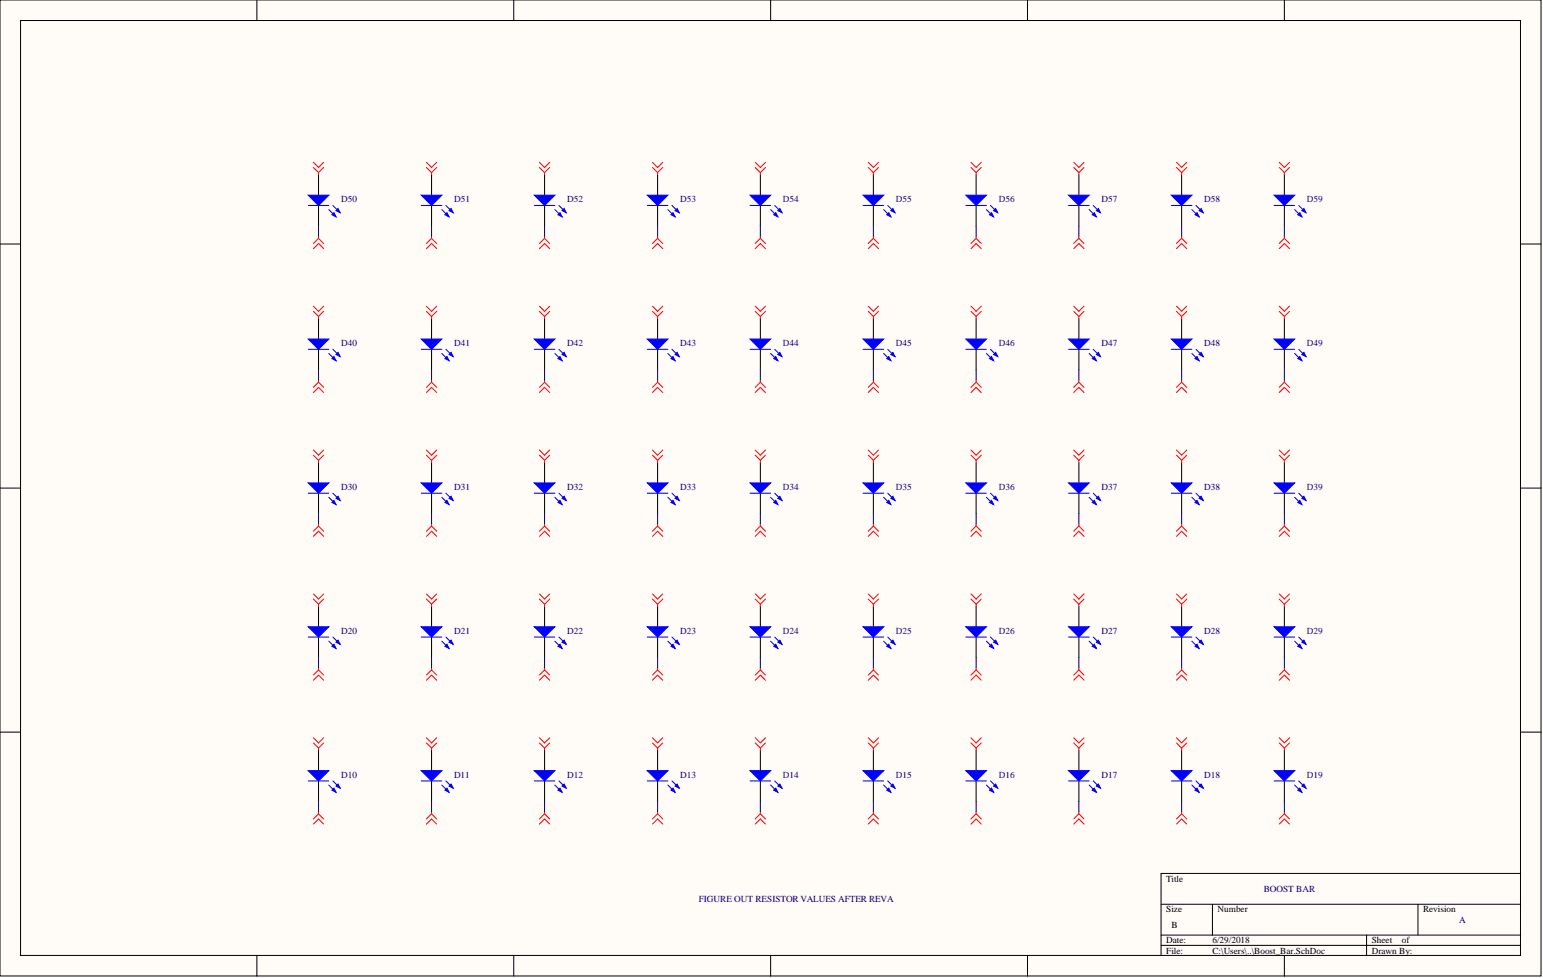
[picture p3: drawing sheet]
<svg xmlns="http://www.w3.org/2000/svg" width="381mm" height="241mm" viewBox="0 0 381 241" stroke-linecap="round" stroke-linejoin="round" font-family="sans-serif">
<defs><g id="words">
<g font-size="2.3" fill="#000080">
<text x="84.2" y="49.9">D50</text>
<text x="112.1" y="49.9">D51</text>
<text x="140" y="49.9">D52</text>
<text x="168" y="49.9">D53</text>
<text x="193.3" y="49.9">D54</text>
<text x="221.2" y="49.9">D55</text>
<text x="246.6" y="49.9">D56</text>
<text x="272" y="49.9">D57</text>
<text x="297.3" y="49.9">D58</text>
<text x="322.7" y="49.9">D59</text>
<text x="84.2" y="85.4">D40</text>
<text x="112.1" y="85.4">D41</text>
<text x="140" y="85.4">D42</text>
<text x="168" y="85.4">D43</text>
<text x="193.3" y="85.4">D44</text>
<text x="221.2" y="85.4">D45</text>
<text x="246.6" y="85.4">D46</text>
<text x="272" y="85.4">D47</text>
<text x="297.3" y="85.4">D48</text>
<text x="322.7" y="85.4">D49</text>
<text x="84.2" y="120.9">D30</text>
<text x="112.1" y="120.9">D31</text>
<text x="140" y="120.9">D32</text>
<text x="168" y="120.9">D33</text>
<text x="193.3" y="120.9">D34</text>
<text x="221.2" y="120.9">D35</text>
<text x="246.6" y="120.9">D36</text>
<text x="272" y="120.9">D37</text>
<text x="297.3" y="120.9">D38</text>
<text x="322.7" y="120.9">D39</text>
<text x="84.2" y="156.4">D20</text>
<text x="112.1" y="156.4">D21</text>
<text x="140" y="156.4">D22</text>
<text x="168" y="156.4">D23</text>
<text x="193.3" y="156.4">D24</text>
<text x="221.2" y="156.4">D25</text>
<text x="246.6" y="156.4">D26</text>
<text x="272" y="156.4">D27</text>
<text x="297.3" y="156.4">D28</text>
<text x="322.7" y="156.4">D29</text>
<text x="84.2" y="191.9">D10</text>
<text x="112.1" y="191.9">D11</text>
<text x="140" y="191.9">D12</text>
<text x="168" y="191.9">D13</text>
<text x="193.3" y="191.9">D14</text>
<text x="221.2" y="191.9">D15</text>
<text x="246.6" y="191.9">D16</text>
<text x="272" y="191.9">D17</text>
<text x="297.3" y="191.9">D18</text>
<text x="322.7" y="191.9">D19</text>
<text x="312.1" y="220.1">BOOST BAR</text>
<text x="172.5" y="222.6">FIGURE OUT RESISTOR VALUES AFTER REVA</text>
<text x="360.3" y="227.7">A</text>
</g>
<g font-size="2.3">
<text x="288" y="217.5">Title</text>
<text x="288" y="225.1">Size</text>
<text x="300.6" y="225.1">Number</text>
<text x="351.4" y="225.1">Revision</text>
<text x="288" y="232.7">Date:</text>
<text x="289.2" y="228.9">B</text>
<text x="299.4" y="232.7">6/29/2018</text>
<text x="338.7" y="232.7">Sheet</text>
<text x="346.1" y="232.7">of</text>
<text x="288" y="235.3">File:</text>
<text x="299.4" y="235.3">C:\Users\..\Boost_Bar.SchDoc</text>
<text x="338.7" y="235.3">Drawn By:</text>
</g>
</g></defs>
<g fill="#fffcf8" stroke="#000" stroke-width=".25">
<path d="M0 0h380.5v240.8h-380.5z"/>
<path d="M5.1 5.1h370.3v230.6h-370.3z"/>
</g>
<g fill="none" stroke="#000" stroke-width=".25">
<path d="M63.4 0v5.1M126.9 0v5.1M190.3 0v5.1M253.7 0v5.1M317.1 0v5.1M0 60.2h5.1M375.5 60.2h5.1M0 120.4h5.1M375.5 120.4h5.1M0 180.6h5.1M78.7 185.1v5M78.7 192.7v5.1"/>
<path d="M375.5 180.6h5.1M375.5 215.5h-88.8v20.3M63.4 235.8v5.1M126.9 235.8v5.1M190.3 235.8v5.1M253.7 235.8v5.1M286.7 223.1h88.8M286.7 230.7h88.8M286.7 233.2h88.8M299.4 223.1v7.6M317.1 235.8v5.1M337.4 230.7v5.1"/>
<path d="M350.1 223.1v7.6"/>
</g>
<g fill="none" stroke="#f00" stroke-width=".25">
<path d="M77.4 203.3l1.3-1.2 1.2 1.2M78.7 200.8l-1.3 1.3M78.7 200.8l1.2 1.3M78.7 200.3v.5M105.3 203.3l1.3-1.2 1.2 1.2M106.6 200.8l-1.3 1.3M106.6 200.8l1.2 1.3M106.6 200.3v.5M133.2 203.3l1.3-1.2 1.2 1.2M134.5 200.8l-1.3 1.3M134.5 200.8l1.2 1.3M134.5 200.3v.5"/>
<path d="M161.1 203.3l1.3-1.2 1.2 1.2M162.4 200.8l-1.3 1.3M162.4 200.8l1.2 1.3M162.4 200.3v.5M186.5 203.3l1.2-1.2 1.3 1.2M187.7 200.8l-1.2 1.3M187.7 200.8l1.3 1.3M187.7 200.3v.5M214.4 203.3l1.3-1.2 1.2 1.2M215.7 200.8l-1.3 1.3M215.7 200.8l1.2 1.3M215.7 200.3v.5"/>
<path d="M239.8 203.3l1.2-1.2 1.3 1.2M241 200.8l-1.2 1.3M241 200.8l1.3 1.3M241 200.3v.5M265.1 203.3l1.3-1.2 1.3 1.2M266.4 200.8l-1.3 1.3M266.4 200.8l1.3 1.3M266.4 200.3v.5M290.5 203.3l1.3-1.2 1.2 1.2M291.8 200.8l-1.3 1.3M291.8 200.8l1.2 1.3M291.8 200.3v.5"/>
<path d="M315.9 203.3l1.2-1.2 1.3 1.2M317.1 200.8l-1.2 1.3M317.1 200.8l1.3 1.3M317.1 200.3v.5"/>
</g>
<path d="M76.1 190.1h5.1l-2.5 2.6z" fill="#00f"/>
<path d="M76.1 190.1h5.1l-2.5 2.6zM81.2 193.7l1.8 1.8M82.2 192.7l1.8 1.8" fill="none" stroke="#00f" stroke-width=".25"/>
<path d="M81.9 195l.6-.5 .5 1z" fill="#00f"/>
<path d="M81.9 195l.6-.5 .5 1z" fill="none" stroke="#00f" stroke-width=".25"/>
<path d="M83 193.9l.5-.5 .5 1.1z" fill="#00f"/>
<path d="M76.1 192.7h5.1M83 193.9l.5-.5 .5 1.1z" fill="none" stroke="#00f" stroke-width=".25"/>
<path d="M106.6 185.1v5M106.6 192.7v5.1" fill="none" stroke="#000" stroke-width=".25"/>
<path d="M104 190.1h5.1l-2.5 2.6z" fill="#00f"/>
<path d="M104 190.1h5.1l-2.5 2.6zM109.1 193.7l1.8 1.8M110.1 192.7l1.8 1.8" fill="none" stroke="#00f" stroke-width=".25"/>
<path d="M109.9 195l.5-.5 .5 1z" fill="#00f"/>
<path d="M109.9 195l.5-.5 .5 1z" fill="none" stroke="#00f" stroke-width=".25"/>
<path d="M110.9 193.9l.5-.5 .5 1.1z" fill="#00f"/>
<path d="M104 192.7h5.1M110.9 193.9l.5-.5 .5 1.1z" fill="none" stroke="#00f" stroke-width=".25"/>
<path d="M134.5 185.1v5M134.5 192.7v5.1" fill="none" stroke="#000" stroke-width=".25"/>
<path d="M131.9 190.1h5.1l-2.5 2.6z" fill="#00f"/>
<path d="M131.9 190.1h5.1l-2.5 2.6zM137 193.7l1.8 1.8M138 192.7l1.8 1.8" fill="none" stroke="#00f" stroke-width=".25"/>
<path d="M137.8 195l.5-.5 .5 1z" fill="#00f"/>
<path d="M137.8 195l.5-.5 .5 1z" fill="none" stroke="#00f" stroke-width=".25"/>
<path d="M138.8 193.9l.5-.5 .5 1.1z" fill="#00f"/>
<path d="M131.9 192.7h5.1M138.8 193.9l.5-.5 .5 1.1z" fill="none" stroke="#00f" stroke-width=".25"/>
<path d="M162.4 185.1v5M162.4 192.7v5.1" fill="none" stroke="#000" stroke-width=".25"/>
<path d="M159.8 190.1h5.1l-2.5 2.6z" fill="#00f"/>
<path d="M159.8 190.1h5.1l-2.5 2.6zM164.9 193.7l1.8 1.8M165.9 192.7l1.8 1.8" fill="none" stroke="#00f" stroke-width=".25"/>
<path d="M165.7 195l.5-.5 .5 1z" fill="#00f"/>
<path d="M165.7 195l.5-.5 .5 1z" fill="none" stroke="#00f" stroke-width=".25"/>
<path d="M166.7 193.9l.5-.5 .5 1.1z" fill="#00f"/>
<path d="M159.8 192.7h5.1M166.7 193.9l.5-.5 .5 1.1z" fill="none" stroke="#00f" stroke-width=".25"/>
<path d="M187.7 185.1v5M187.7 192.7v5.1" fill="none" stroke="#000" stroke-width=".25"/>
<path d="M185.2 190.1h5.1l-2.6 2.6z" fill="#00f"/>
<path d="M185.2 190.1h5.1l-2.6 2.6zM190.3 193.7l1.8 1.8M191.3 192.7l1.8 1.8" fill="none" stroke="#00f" stroke-width=".25"/>
<path d="M191 195l.6-.5 .5 1z" fill="#00f"/>
<path d="M191 195l.6-.5 .5 1z" fill="none" stroke="#00f" stroke-width=".25"/>
<path d="M192.1 193.9l.5-.5 .5 1.1z" fill="#00f"/>
<path d="M185.2 192.7h5.1M192.1 193.9l.5-.5 .5 1.1z" fill="none" stroke="#00f" stroke-width=".25"/>
<path d="M215.7 185.1v5M215.7 192.7v5.1" fill="none" stroke="#000" stroke-width=".25"/>
<path d="M213.1 190.1h5.1l-2.5 2.6z" fill="#00f"/>
<path d="M213.1 190.1h5.1l-2.5 2.6zM218.2 193.7l1.8 1.8M219.2 192.7l1.8 1.8" fill="none" stroke="#00f" stroke-width=".25"/>
<path d="M219 195l.5-.5 .5 1z" fill="#00f"/>
<path d="M219 195l.5-.5 .5 1z" fill="none" stroke="#00f" stroke-width=".25"/>
<path d="M220 193.9l.5-.5 .5 1.1z" fill="#00f"/>
<path d="M213.1 192.7h5.1M220 193.9l.5-.5 .5 1.1z" fill="none" stroke="#00f" stroke-width=".25"/>
<path d="M241 185.1v5M241 192.7v5.1" fill="none" stroke="#000" stroke-width=".25"/>
<path d="M238.5 190.1h5.1l-2.6 2.6z" fill="#00f"/>
<path d="M238.5 190.1h5.1l-2.6 2.6zM243.6 193.7l1.7 1.8M244.6 192.7l1.8 1.8" fill="none" stroke="#00f" stroke-width=".25"/>
<path d="M244.3 195l.5-.5 .5 1z" fill="#00f"/>
<path d="M244.3 195l.5-.5 .5 1z" fill="none" stroke="#00f" stroke-width=".25"/>
<path d="M245.3 193.9l.5-.5 .6 1.1z" fill="#00f"/>
<path d="M238.5 192.7h5.1M245.3 193.9l.5-.5 .6 1.1z" fill="none" stroke="#00f" stroke-width=".25"/>
<path d="M266.4 185.1v5M266.4 192.7v5.1" fill="none" stroke="#000" stroke-width=".25"/>
<path d="M263.9 190.1h5l-2.5 2.6z" fill="#00f"/>
<path d="M263.9 190.1h5l-2.5 2.6zM268.9 193.7l1.8 1.8M269.9 192.7l1.8 1.8" fill="none" stroke="#00f" stroke-width=".25"/>
<path d="M269.7 195l.5-.5 .5 1z" fill="#00f"/>
<path d="M269.7 195l.5-.5 .5 1z" fill="none" stroke="#00f" stroke-width=".25"/>
<path d="M270.7 193.9l.5-.5 .5 1.1z" fill="#00f"/>
<path d="M263.9 192.7h5M270.7 193.9l.5-.5 .5 1.1z" fill="none" stroke="#00f" stroke-width=".25"/>
<path d="M291.8 185.1v5M291.8 192.7v5.1" fill="none" stroke="#000" stroke-width=".25"/>
<path d="M289.2 190.1h5.1l-2.5 2.6z" fill="#00f"/>
<path d="M289.2 190.1h5.1l-2.5 2.6zM294.3 193.7l1.8 1.8M295.3 192.7l1.8 1.8" fill="none" stroke="#00f" stroke-width=".25"/>
<path d="M295.1 195l.5-.5 .5 1z" fill="#00f"/>
<path d="M295.1 195l.5-.5 .5 1z" fill="none" stroke="#00f" stroke-width=".25"/>
<path d="M296.1 193.9l.5-.5 .5 1.1z" fill="#00f"/>
<path d="M289.2 192.7h5.1M296.1 193.9l.5-.5 .5 1.1z" fill="none" stroke="#00f" stroke-width=".25"/>
<path d="M317.1 185.1v5M317.1 192.7v5.1" fill="none" stroke="#000" stroke-width=".25"/>
<path d="M314.6 190.1h5.1l-2.6 2.6z" fill="#00f"/>
<path d="M314.6 190.1h5.1l-2.6 2.6zM319.7 193.7l1.8 1.8M320.7 192.7l1.8 1.8" fill="none" stroke="#00f" stroke-width=".25"/>
<path d="M320.4 195l.5-.5 .6 1z" fill="#00f"/>
<path d="M320.4 195l.5-.5 .6 1z" fill="none" stroke="#00f" stroke-width=".25"/>
<path d="M321.5 193.9l.5-.5 .5 1.1z" fill="#00f"/>
<path d="M314.6 192.7h5.1M321.5 193.9l.5-.5 .5 1.1z" fill="none" stroke="#00f" stroke-width=".25"/>
<g fill="none" stroke="#f00" stroke-width=".25">
<path d="M77.4 167.8l1.3-1.2 1.2 1.2M78.7 165.3l-1.3 1.3M78.7 165.3l1.2 1.3M78.7 164.8v.5M105.3 167.8l1.3-1.2 1.2 1.2M106.6 165.3l-1.3 1.3M106.6 165.3l1.2 1.3M106.6 164.8v.5M133.2 167.8l1.3-1.2 1.2 1.2M134.5 165.3l-1.3 1.3M134.5 165.3l1.2 1.3M134.5 164.8v.5"/>
<path d="M161.1 167.8l1.3-1.2 1.2 1.2M162.4 165.3l-1.3 1.3M162.4 165.3l1.2 1.3M162.4 164.8v.5M186.5 167.8l1.2-1.2 1.3 1.2M187.7 165.3l-1.2 1.3M187.7 165.3l1.3 1.3M187.7 164.8v.5M214.4 167.8l1.3-1.2 1.2 1.2M215.7 165.3l-1.3 1.3M215.7 165.3l1.2 1.3M215.7 164.8v.5"/>
<path d="M239.8 167.8l1.2-1.2 1.3 1.2M241 165.3l-1.2 1.3M241 165.3l1.3 1.3M241 164.8v.5M265.1 167.8l1.3-1.2 1.3 1.2M266.4 165.3l-1.3 1.3M266.4 165.3l1.3 1.3M266.4 164.8v.5M290.5 167.8l1.3-1.2 1.2 1.2M291.8 165.3l-1.3 1.3M291.8 165.3l1.2 1.3M291.8 164.8v.5"/>
<path d="M315.9 167.8l1.2-1.2 1.3 1.2M317.1 165.3l-1.2 1.3M317.1 165.3l1.3 1.3M317.1 164.8v.5"/>
</g>
<path d="M78.7 149.6v5.1M78.7 157.2v5.1" fill="none" stroke="#000" stroke-width=".25"/>
<path d="M76.1 154.7h5.1l-2.5 2.5z" fill="#00f"/>
<path d="M76.1 154.7h5.1l-2.5 2.5zM81.2 158.2l1.8 1.8M82.2 157.2l1.8 1.8" fill="none" stroke="#00f" stroke-width=".25"/>
<path d="M81.9 159.5l.6-.5 .5 1z" fill="#00f"/>
<path d="M81.9 159.5l.6-.5 .5 1z" fill="none" stroke="#00f" stroke-width=".25"/>
<path d="M83 158.5l.5-.6 .5 1.1z" fill="#00f"/>
<path d="M76.1 157.2h5.1M83 158.5l.5-.6 .5 1.1z" fill="none" stroke="#00f" stroke-width=".25"/>
<path d="M106.6 149.6v5.1M106.6 157.2v5.1" fill="none" stroke="#000" stroke-width=".25"/>
<path d="M104 154.7h5.1l-2.5 2.5z" fill="#00f"/>
<path d="M104 154.7h5.1l-2.5 2.5zM109.1 158.2l1.8 1.8M110.1 157.2l1.8 1.8" fill="none" stroke="#00f" stroke-width=".25"/>
<path d="M109.9 159.5l.5-.5 .5 1z" fill="#00f"/>
<path d="M109.9 159.5l.5-.5 .5 1z" fill="none" stroke="#00f" stroke-width=".25"/>
<path d="M110.9 158.5l.5-.6 .5 1.1z" fill="#00f"/>
<path d="M104 157.2h5.1M110.9 158.5l.5-.6 .5 1.1z" fill="none" stroke="#00f" stroke-width=".25"/>
<path d="M134.5 149.6v5.1M134.5 157.2v5.1" fill="none" stroke="#000" stroke-width=".25"/>
<path d="M131.9 154.7h5.1l-2.5 2.5z" fill="#00f"/>
<path d="M131.9 154.7h5.1l-2.5 2.5zM137 158.2l1.8 1.8M138 157.2l1.8 1.8" fill="none" stroke="#00f" stroke-width=".25"/>
<path d="M137.8 159.5l.5-.5 .5 1z" fill="#00f"/>
<path d="M137.8 159.5l.5-.5 .5 1z" fill="none" stroke="#00f" stroke-width=".25"/>
<path d="M138.8 158.5l.5-.6 .5 1.1z" fill="#00f"/>
<path d="M131.9 157.2h5.1M138.8 158.5l.5-.6 .5 1.1z" fill="none" stroke="#00f" stroke-width=".25"/>
<path d="M162.4 149.6v5.1M162.4 157.2v5.1" fill="none" stroke="#000" stroke-width=".25"/>
<path d="M159.8 154.7h5.1l-2.5 2.5z" fill="#00f"/>
<path d="M159.8 154.7h5.1l-2.5 2.5zM164.9 158.2l1.8 1.8M165.9 157.2l1.8 1.8" fill="none" stroke="#00f" stroke-width=".25"/>
<path d="M165.7 159.5l.5-.5 .5 1z" fill="#00f"/>
<path d="M165.7 159.5l.5-.5 .5 1z" fill="none" stroke="#00f" stroke-width=".25"/>
<path d="M166.7 158.5l.5-.6 .5 1.1z" fill="#00f"/>
<path d="M159.8 157.2h5.1M166.7 158.5l.5-.6 .5 1.1z" fill="none" stroke="#00f" stroke-width=".25"/>
<path d="M187.7 149.6v5.1M187.7 157.2v5.1" fill="none" stroke="#000" stroke-width=".25"/>
<path d="M185.2 154.7h5.1l-2.6 2.5z" fill="#00f"/>
<path d="M185.2 154.7h5.1l-2.6 2.5zM190.3 158.2l1.8 1.8M191.3 157.2l1.8 1.8" fill="none" stroke="#00f" stroke-width=".25"/>
<path d="M191 159.5l.6-.5 .5 1z" fill="#00f"/>
<path d="M191 159.5l.6-.5 .5 1z" fill="none" stroke="#00f" stroke-width=".25"/>
<path d="M192.1 158.5l.5-.6 .5 1.1z" fill="#00f"/>
<path d="M185.2 157.2h5.1M192.1 158.5l.5-.6 .5 1.1z" fill="none" stroke="#00f" stroke-width=".25"/>
<path d="M215.7 149.6v5.1M215.7 157.2v5.1" fill="none" stroke="#000" stroke-width=".25"/>
<path d="M213.1 154.7h5.1l-2.5 2.5z" fill="#00f"/>
<path d="M213.1 154.7h5.1l-2.5 2.5zM218.2 158.2l1.8 1.8M219.2 157.2l1.8 1.8" fill="none" stroke="#00f" stroke-width=".25"/>
<path d="M219 159.5l.5-.5 .5 1z" fill="#00f"/>
<path d="M219 159.5l.5-.5 .5 1z" fill="none" stroke="#00f" stroke-width=".25"/>
<path d="M220 158.5l.5-.6 .5 1.1z" fill="#00f"/>
<path d="M213.1 157.2h5.1M220 158.5l.5-.6 .5 1.1z" fill="none" stroke="#00f" stroke-width=".25"/>
<path d="M241 149.6v5.1M241 157.2v5.1" fill="none" stroke="#000" stroke-width=".25"/>
<path d="M238.5 154.7h5.1l-2.6 2.5z" fill="#00f"/>
<path d="M238.5 154.7h5.1l-2.6 2.5zM243.6 158.2l1.7 1.8M244.6 157.2l1.8 1.8" fill="none" stroke="#00f" stroke-width=".25"/>
<path d="M244.3 159.5l.5-.5 .5 1z" fill="#00f"/>
<path d="M244.3 159.5l.5-.5 .5 1z" fill="none" stroke="#00f" stroke-width=".25"/>
<path d="M245.3 158.5l.5-.6 .6 1.1z" fill="#00f"/>
<path d="M238.5 157.2h5.1M245.3 158.5l.5-.6 .6 1.1z" fill="none" stroke="#00f" stroke-width=".25"/>
<path d="M266.4 149.6v5.1M266.4 157.2v5.1" fill="none" stroke="#000" stroke-width=".25"/>
<path d="M263.9 154.7h5l-2.5 2.5z" fill="#00f"/>
<path d="M263.9 154.7h5l-2.5 2.5zM268.9 158.2l1.8 1.8M269.9 157.2l1.8 1.8" fill="none" stroke="#00f" stroke-width=".25"/>
<path d="M269.7 159.5l.5-.5 .5 1z" fill="#00f"/>
<path d="M269.7 159.5l.5-.5 .5 1z" fill="none" stroke="#00f" stroke-width=".25"/>
<path d="M270.7 158.5l.5-.6 .5 1.1z" fill="#00f"/>
<path d="M263.9 157.2h5M270.7 158.5l.5-.6 .5 1.1z" fill="none" stroke="#00f" stroke-width=".25"/>
<path d="M291.8 149.6v5.1M291.8 157.2v5.1" fill="none" stroke="#000" stroke-width=".25"/>
<path d="M289.2 154.7h5.1l-2.5 2.5z" fill="#00f"/>
<path d="M289.2 154.7h5.1l-2.5 2.5zM294.3 158.2l1.8 1.8M295.3 157.2l1.8 1.8" fill="none" stroke="#00f" stroke-width=".25"/>
<path d="M295.1 159.5l.5-.5 .5 1z" fill="#00f"/>
<path d="M295.1 159.5l.5-.5 .5 1z" fill="none" stroke="#00f" stroke-width=".25"/>
<path d="M296.1 158.5l.5-.6 .5 1.1z" fill="#00f"/>
<path d="M289.2 157.2h5.1M296.1 158.5l.5-.6 .5 1.1z" fill="none" stroke="#00f" stroke-width=".25"/>
<path d="M317.1 149.6v5.1M317.1 157.2v5.1" fill="none" stroke="#000" stroke-width=".25"/>
<path d="M314.6 154.7h5.1l-2.6 2.5z" fill="#00f"/>
<path d="M314.6 154.7h5.1l-2.6 2.5zM319.7 158.2l1.8 1.8M320.7 157.2l1.8 1.8" fill="none" stroke="#00f" stroke-width=".25"/>
<path d="M320.4 159.5l.5-.5 .6 1z" fill="#00f"/>
<path d="M320.4 159.5l.5-.5 .6 1z" fill="none" stroke="#00f" stroke-width=".25"/>
<path d="M321.5 158.5l.5-.6 .5 1.1z" fill="#00f"/>
<path d="M314.6 157.2h5.1M321.5 158.5l.5-.6 .5 1.1z" fill="none" stroke="#00f" stroke-width=".25"/>
<g fill="none" stroke="#f00" stroke-width=".25">
<path d="M77.4 132.3l1.3-1.2 1.2 1.2M78.7 129.8l-1.3 1.3M78.7 129.8l1.2 1.3M78.7 129.3v.5M105.3 132.3l1.3-1.2 1.2 1.2M106.6 129.8l-1.3 1.3M106.6 129.8l1.2 1.3M106.6 129.3v.5M133.2 132.3l1.3-1.2 1.2 1.2M134.5 129.8l-1.3 1.3M134.5 129.8l1.2 1.3M134.5 129.3v.5"/>
<path d="M161.1 132.3l1.3-1.2 1.2 1.2M162.4 129.8l-1.3 1.3M162.4 129.8l1.2 1.3M162.4 129.3v.5M186.5 132.3l1.2-1.2 1.3 1.2M187.7 129.8l-1.2 1.3M187.7 129.8l1.3 1.3M187.7 129.3v.5M214.4 132.3l1.3-1.2 1.2 1.2M215.7 129.8l-1.3 1.3M215.7 129.8l1.2 1.3M215.7 129.3v.5"/>
<path d="M239.8 132.3l1.2-1.2 1.3 1.2M241 129.8l-1.2 1.3M241 129.8l1.3 1.3M241 129.3v.5M265.1 132.3l1.3-1.2 1.3 1.2M266.4 129.8l-1.3 1.3M266.4 129.8l1.3 1.3M266.4 129.3v.5M290.5 132.3l1.3-1.2 1.2 1.2M291.8 129.8l-1.3 1.3M291.8 129.8l1.2 1.3M291.8 129.3v.5"/>
<path d="M315.9 132.3l1.2-1.2 1.3 1.2M317.1 129.8l-1.2 1.3M317.1 129.8l1.3 1.3M317.1 129.3v.5"/>
</g>
<path d="M78.7 114.1v5.1M78.7 121.7v5.1" fill="none" stroke="#000" stroke-width=".25"/>
<path d="M76.1 119.2h5.1l-2.5 2.5z" fill="#00f"/>
<path d="M76.1 119.2h5.1l-2.5 2.5zM81.2 122.7l1.8 1.8M82.2 121.7l1.8 1.8" fill="none" stroke="#00f" stroke-width=".25"/>
<path d="M81.9 124l.6-.5 .5 1z" fill="#00f"/>
<path d="M81.9 124l.6-.5 .5 1z" fill="none" stroke="#00f" stroke-width=".25"/>
<path d="M83 123l.5-.5 .5 1z" fill="#00f"/>
<path d="M76.1 121.7h5.1M83 123l.5-.5 .5 1z" fill="none" stroke="#00f" stroke-width=".25"/>
<path d="M106.6 114.1v5.1M106.6 121.7v5.1" fill="none" stroke="#000" stroke-width=".25"/>
<path d="M104 119.2h5.1l-2.5 2.5z" fill="#00f"/>
<path d="M104 119.2h5.1l-2.5 2.5zM109.1 122.7l1.8 1.8M110.1 121.7l1.8 1.8" fill="none" stroke="#00f" stroke-width=".25"/>
<path d="M109.9 124l.5-.5 .5 1z" fill="#00f"/>
<path d="M109.9 124l.5-.5 .5 1z" fill="none" stroke="#00f" stroke-width=".25"/>
<path d="M110.9 123l.5-.5 .5 1z" fill="#00f"/>
<path d="M104 121.7h5.1M110.9 123l.5-.5 .5 1z" fill="none" stroke="#00f" stroke-width=".25"/>
<path d="M134.5 114.1v5.1M134.5 121.7v5.1" fill="none" stroke="#000" stroke-width=".25"/>
<path d="M131.9 119.2h5.1l-2.5 2.5z" fill="#00f"/>
<path d="M131.9 119.2h5.1l-2.5 2.5zM137 122.7l1.8 1.8M138 121.7l1.8 1.8" fill="none" stroke="#00f" stroke-width=".25"/>
<path d="M137.8 124l.5-.5 .5 1z" fill="#00f"/>
<path d="M137.8 124l.5-.5 .5 1z" fill="none" stroke="#00f" stroke-width=".25"/>
<path d="M138.8 123l.5-.5 .5 1z" fill="#00f"/>
<path d="M131.9 121.7h5.1M138.8 123l.5-.5 .5 1z" fill="none" stroke="#00f" stroke-width=".25"/>
<path d="M162.4 114.1v5.1M162.4 121.7v5.1" fill="none" stroke="#000" stroke-width=".25"/>
<path d="M159.8 119.2h5.1l-2.5 2.5z" fill="#00f"/>
<path d="M159.8 119.2h5.1l-2.5 2.5zM164.9 122.7l1.8 1.8M165.9 121.7l1.8 1.8" fill="none" stroke="#00f" stroke-width=".25"/>
<path d="M165.7 124l.5-.5 .5 1z" fill="#00f"/>
<path d="M165.7 124l.5-.5 .5 1z" fill="none" stroke="#00f" stroke-width=".25"/>
<path d="M166.7 123l.5-.5 .5 1z" fill="#00f"/>
<path d="M159.8 121.7h5.1M166.7 123l.5-.5 .5 1z" fill="none" stroke="#00f" stroke-width=".25"/>
<path d="M187.7 114.1v5.1M187.7 121.7v5.1" fill="none" stroke="#000" stroke-width=".25"/>
<path d="M185.2 119.2h5.1l-2.6 2.5z" fill="#00f"/>
<path d="M185.2 119.2h5.1l-2.6 2.5zM190.3 122.7l1.8 1.8M191.3 121.7l1.8 1.8" fill="none" stroke="#00f" stroke-width=".25"/>
<path d="M191 124l.6-.5 .5 1z" fill="#00f"/>
<path d="M191 124l.6-.5 .5 1z" fill="none" stroke="#00f" stroke-width=".25"/>
<path d="M192.1 123l.5-.5 .5 1z" fill="#00f"/>
<path d="M185.2 121.7h5.1M192.1 123l.5-.5 .5 1z" fill="none" stroke="#00f" stroke-width=".25"/>
<path d="M215.7 114.1v5.1M215.7 121.7v5.1" fill="none" stroke="#000" stroke-width=".25"/>
<path d="M213.1 119.2h5.1l-2.5 2.5z" fill="#00f"/>
<path d="M213.1 119.2h5.1l-2.5 2.5zM218.2 122.7l1.8 1.8M219.2 121.7l1.8 1.8" fill="none" stroke="#00f" stroke-width=".25"/>
<path d="M219 124l.5-.5 .5 1z" fill="#00f"/>
<path d="M219 124l.5-.5 .5 1z" fill="none" stroke="#00f" stroke-width=".25"/>
<path d="M220 123l.5-.5 .5 1z" fill="#00f"/>
<path d="M213.1 121.7h5.1M220 123l.5-.5 .5 1z" fill="none" stroke="#00f" stroke-width=".25"/>
<path d="M241 114.1v5.1M241 121.7v5.1" fill="none" stroke="#000" stroke-width=".25"/>
<path d="M238.5 119.2h5.1l-2.6 2.5z" fill="#00f"/>
<path d="M238.5 119.2h5.1l-2.6 2.5zM243.6 122.7l1.7 1.8M244.6 121.7l1.8 1.8" fill="none" stroke="#00f" stroke-width=".25"/>
<path d="M244.3 124l.5-.5 .5 1z" fill="#00f"/>
<path d="M244.3 124l.5-.5 .5 1z" fill="none" stroke="#00f" stroke-width=".25"/>
<path d="M245.3 123l.5-.5 .6 1z" fill="#00f"/>
<path d="M238.5 121.7h5.1M245.3 123l.5-.5 .6 1z" fill="none" stroke="#00f" stroke-width=".25"/>
<path d="M266.4 114.1v5.1M266.4 121.7v5.1" fill="none" stroke="#000" stroke-width=".25"/>
<path d="M263.9 119.2h5l-2.5 2.5z" fill="#00f"/>
<path d="M263.9 119.2h5l-2.5 2.5zM268.9 122.7l1.8 1.8M269.9 121.7l1.8 1.8" fill="none" stroke="#00f" stroke-width=".25"/>
<path d="M269.7 124l.5-.5 .5 1z" fill="#00f"/>
<path d="M269.7 124l.5-.5 .5 1z" fill="none" stroke="#00f" stroke-width=".25"/>
<path d="M270.7 123l.5-.5 .5 1z" fill="#00f"/>
<path d="M263.9 121.7h5M270.7 123l.5-.5 .5 1z" fill="none" stroke="#00f" stroke-width=".25"/>
<path d="M291.8 114.1v5.1M291.8 121.7v5.1" fill="none" stroke="#000" stroke-width=".25"/>
<path d="M289.2 119.2h5.1l-2.5 2.5z" fill="#00f"/>
<path d="M289.2 119.2h5.1l-2.5 2.5zM294.3 122.7l1.8 1.8M295.3 121.7l1.8 1.8" fill="none" stroke="#00f" stroke-width=".25"/>
<path d="M295.1 124l.5-.5 .5 1z" fill="#00f"/>
<path d="M295.1 124l.5-.5 .5 1z" fill="none" stroke="#00f" stroke-width=".25"/>
<path d="M296.1 123l.5-.5 .5 1z" fill="#00f"/>
<path d="M289.2 121.7h5.1M296.1 123l.5-.5 .5 1z" fill="none" stroke="#00f" stroke-width=".25"/>
<path d="M317.1 114.1v5.1M317.1 121.7v5.1" fill="none" stroke="#000" stroke-width=".25"/>
<path d="M314.6 119.2h5.1l-2.6 2.5z" fill="#00f"/>
<path d="M314.6 119.2h5.1l-2.6 2.5zM319.7 122.7l1.8 1.8M320.7 121.7l1.8 1.8" fill="none" stroke="#00f" stroke-width=".25"/>
<path d="M320.4 124l.5-.5 .6 1z" fill="#00f"/>
<path d="M320.4 124l.5-.5 .6 1z" fill="none" stroke="#00f" stroke-width=".25"/>
<path d="M321.5 123l.5-.5 .5 1z" fill="#00f"/>
<path d="M314.6 121.7h5.1M321.5 123l.5-.5 .5 1z" fill="none" stroke="#00f" stroke-width=".25"/>
<g fill="none" stroke="#f00" stroke-width=".25">
<path d="M77.4 96.8l1.3-1.2 1.2 1.2M78.7 94.3l-1.3 1.3M78.7 94.3l1.2 1.3M78.7 93.8v.5M105.3 96.8l1.3-1.2 1.2 1.2M106.6 94.3l-1.3 1.3M106.6 94.3l1.2 1.3M106.6 93.8v.5M133.2 96.8l1.3-1.2 1.2 1.2M134.5 94.3l-1.3 1.3M134.5 94.3l1.2 1.3M134.5 93.8v.5"/>
<path d="M161.1 96.8l1.3-1.2 1.2 1.2M162.4 94.3l-1.3 1.3M162.4 94.3l1.2 1.3M162.4 93.8v.5M186.5 96.8l1.2-1.2 1.3 1.2M187.7 94.3l-1.2 1.3M187.7 94.3l1.3 1.3M187.7 93.8v.5M214.4 96.8l1.3-1.2 1.2 1.2M215.7 94.3l-1.3 1.3M215.7 94.3l1.2 1.3M215.7 93.8v.5"/>
<path d="M239.8 96.8l1.2-1.2 1.3 1.2M241 94.3l-1.2 1.3M241 94.3l1.3 1.3M241 93.8v.5M265.1 96.8l1.3-1.2 1.3 1.2M266.4 94.3l-1.3 1.3M266.4 94.3l1.3 1.3M266.4 93.8v.5M290.5 96.8l1.3-1.2 1.2 1.2M291.8 94.3l-1.3 1.3M291.8 94.3l1.2 1.3M291.8 93.8v.5"/>
<path d="M315.9 96.8l1.2-1.2 1.3 1.2M317.1 94.3l-1.2 1.3M317.1 94.3l1.3 1.3M317.1 93.8v.5"/>
</g>
<path d="M78.7 78.6v5.1M78.7 86.2v5.1" fill="none" stroke="#000" stroke-width=".25"/>
<path d="M76.1 83.7h5.1l-2.5 2.5z" fill="#00f"/>
<path d="M76.1 83.7h5.1l-2.5 2.5zM81.2 87.2l1.8 1.8M82.2 86.2l1.8 1.8" fill="none" stroke="#00f" stroke-width=".25"/>
<path d="M81.9 88.5l.6-.5 .5 1z" fill="#00f"/>
<path d="M81.9 88.5l.6-.5 .5 1z" fill="none" stroke="#00f" stroke-width=".25"/>
<path d="M83 87.5l.5-.5 .5 1z" fill="#00f"/>
<path d="M76.1 86.2h5.1M83 87.5l.5-.5 .5 1z" fill="none" stroke="#00f" stroke-width=".25"/>
<path d="M106.6 78.6v5.1M106.6 86.2v5.1" fill="none" stroke="#000" stroke-width=".25"/>
<path d="M104 83.7h5.1l-2.5 2.5z" fill="#00f"/>
<path d="M104 83.7h5.1l-2.5 2.5zM109.1 87.2l1.8 1.8M110.1 86.2l1.8 1.8" fill="none" stroke="#00f" stroke-width=".25"/>
<path d="M109.9 88.5l.5-.5 .5 1z" fill="#00f"/>
<path d="M109.9 88.5l.5-.5 .5 1z" fill="none" stroke="#00f" stroke-width=".25"/>
<path d="M110.9 87.5l.5-.5 .5 1z" fill="#00f"/>
<path d="M104 86.2h5.1M110.9 87.5l.5-.5 .5 1z" fill="none" stroke="#00f" stroke-width=".25"/>
<path d="M134.5 78.6v5.1M134.5 86.2v5.1" fill="none" stroke="#000" stroke-width=".25"/>
<path d="M131.9 83.7h5.1l-2.5 2.5z" fill="#00f"/>
<path d="M131.9 83.7h5.1l-2.5 2.5zM137 87.2l1.8 1.8M138 86.2l1.8 1.8" fill="none" stroke="#00f" stroke-width=".25"/>
<path d="M137.8 88.5l.5-.5 .5 1z" fill="#00f"/>
<path d="M137.8 88.5l.5-.5 .5 1z" fill="none" stroke="#00f" stroke-width=".25"/>
<path d="M138.8 87.5l.5-.5 .5 1z" fill="#00f"/>
<path d="M131.9 86.2h5.1M138.8 87.5l.5-.5 .5 1z" fill="none" stroke="#00f" stroke-width=".25"/>
<path d="M162.4 78.6v5.1M162.4 86.2v5.1" fill="none" stroke="#000" stroke-width=".25"/>
<path d="M159.8 83.7h5.1l-2.5 2.5z" fill="#00f"/>
<path d="M159.8 83.7h5.1l-2.5 2.5zM164.9 87.2l1.8 1.8M165.9 86.2l1.8 1.8" fill="none" stroke="#00f" stroke-width=".25"/>
<path d="M165.7 88.5l.5-.5 .5 1z" fill="#00f"/>
<path d="M165.7 88.5l.5-.5 .5 1z" fill="none" stroke="#00f" stroke-width=".25"/>
<path d="M166.7 87.5l.5-.5 .5 1z" fill="#00f"/>
<path d="M159.8 86.2h5.1M166.7 87.5l.5-.5 .5 1z" fill="none" stroke="#00f" stroke-width=".25"/>
<path d="M187.7 78.6v5.1M187.7 86.2v5.1" fill="none" stroke="#000" stroke-width=".25"/>
<path d="M185.2 83.7h5.1l-2.6 2.5z" fill="#00f"/>
<path d="M185.2 83.7h5.1l-2.6 2.5zM190.3 87.2l1.8 1.8M191.3 86.2l1.8 1.8" fill="none" stroke="#00f" stroke-width=".25"/>
<path d="M191 88.5l.6-.5 .5 1z" fill="#00f"/>
<path d="M191 88.5l.6-.5 .5 1z" fill="none" stroke="#00f" stroke-width=".25"/>
<path d="M192.1 87.5l.5-.5 .5 1z" fill="#00f"/>
<path d="M185.2 86.2h5.1M192.1 87.5l.5-.5 .5 1z" fill="none" stroke="#00f" stroke-width=".25"/>
<path d="M215.7 78.6v5.1M215.7 86.2v5.1" fill="none" stroke="#000" stroke-width=".25"/>
<path d="M213.1 83.7h5.1l-2.5 2.5z" fill="#00f"/>
<path d="M213.1 83.7h5.1l-2.5 2.5zM218.2 87.2l1.8 1.8M219.2 86.2l1.8 1.8" fill="none" stroke="#00f" stroke-width=".25"/>
<path d="M219 88.5l.5-.5 .5 1z" fill="#00f"/>
<path d="M219 88.5l.5-.5 .5 1z" fill="none" stroke="#00f" stroke-width=".25"/>
<path d="M220 87.5l.5-.5 .5 1z" fill="#00f"/>
<path d="M213.1 86.2h5.1M220 87.5l.5-.5 .5 1z" fill="none" stroke="#00f" stroke-width=".25"/>
<path d="M241 78.6v5.1M241 86.2v5.1" fill="none" stroke="#000" stroke-width=".25"/>
<path d="M238.5 83.7h5.1l-2.6 2.5z" fill="#00f"/>
<path d="M238.5 83.7h5.1l-2.6 2.5zM243.6 87.2l1.7 1.8M244.6 86.2l1.8 1.8" fill="none" stroke="#00f" stroke-width=".25"/>
<path d="M244.3 88.5l.5-.5 .5 1z" fill="#00f"/>
<path d="M244.3 88.5l.5-.5 .5 1z" fill="none" stroke="#00f" stroke-width=".25"/>
<path d="M245.3 87.5l.5-.5 .6 1z" fill="#00f"/>
<path d="M238.5 86.2h5.1M245.3 87.5l.5-.5 .6 1z" fill="none" stroke="#00f" stroke-width=".25"/>
<path d="M266.4 78.6v5.1M266.4 86.2v5.1" fill="none" stroke="#000" stroke-width=".25"/>
<path d="M263.9 83.7h5l-2.5 2.5z" fill="#00f"/>
<path d="M263.9 83.7h5l-2.5 2.5zM268.9 87.2l1.8 1.8M269.9 86.2l1.8 1.8" fill="none" stroke="#00f" stroke-width=".25"/>
<path d="M269.7 88.5l.5-.5 .5 1z" fill="#00f"/>
<path d="M269.7 88.5l.5-.5 .5 1z" fill="none" stroke="#00f" stroke-width=".25"/>
<path d="M270.7 87.5l.5-.5 .5 1z" fill="#00f"/>
<path d="M263.9 86.2h5M270.7 87.5l.5-.5 .5 1z" fill="none" stroke="#00f" stroke-width=".25"/>
<path d="M291.8 78.6v5.1M291.8 86.2v5.1" fill="none" stroke="#000" stroke-width=".25"/>
<path d="M289.2 83.7h5.1l-2.5 2.5z" fill="#00f"/>
<path d="M289.2 83.7h5.1l-2.5 2.5zM294.3 87.2l1.8 1.8M295.3 86.2l1.8 1.8" fill="none" stroke="#00f" stroke-width=".25"/>
<path d="M295.1 88.5l.5-.5 .5 1z" fill="#00f"/>
<path d="M295.1 88.5l.5-.5 .5 1z" fill="none" stroke="#00f" stroke-width=".25"/>
<path d="M296.1 87.5l.5-.5 .5 1z" fill="#00f"/>
<path d="M289.2 86.2h5.1M296.1 87.5l.5-.5 .5 1z" fill="none" stroke="#00f" stroke-width=".25"/>
<path d="M317.1 78.6v5.1M317.1 86.2v5.1" fill="none" stroke="#000" stroke-width=".25"/>
<path d="M314.6 83.7h5.1l-2.6 2.5z" fill="#00f"/>
<path d="M314.6 83.7h5.1l-2.6 2.5zM319.7 87.2l1.8 1.8M320.7 86.2l1.8 1.8" fill="none" stroke="#00f" stroke-width=".25"/>
<path d="M320.4 88.5l.5-.5 .6 1z" fill="#00f"/>
<path d="M320.4 88.5l.5-.5 .6 1z" fill="none" stroke="#00f" stroke-width=".25"/>
<path d="M321.5 87.5l.5-.5 .5 1z" fill="#00f"/>
<path d="M314.6 86.2h5.1M321.5 87.5l.5-.5 .5 1z" fill="none" stroke="#00f" stroke-width=".25"/>
<g fill="none" stroke="#f00" stroke-width=".25">
<path d="M78.7 58.8l-1.3 1.3M78.7 58.8l1.2 1.3M78.7 58.3v.5M106.6 58.8l-1.3 1.3M106.6 58.8l1.2 1.3M106.6 58.3v.5M134.5 58.8l-1.3 1.3M134.5 58.8l1.2 1.3M134.5 58.3v.5M162.4 58.8l-1.3 1.3M162.4 58.8l1.2 1.3M162.4 58.3v.5"/>
<path d="M187.7 58.8l-1.2 1.3M187.7 58.8l1.3 1.3M187.7 58.3v.5M215.7 58.8l-1.3 1.3M215.7 58.8l1.2 1.3M215.7 58.3v.5M241 58.8l-1.2 1.3M241 58.8l1.3 1.3M241 58.3v.5M266.4 58.8l-1.3 1.3M266.4 58.8l1.3 1.3M266.4 58.3v.5"/>
<path d="M291.8 58.8l-1.3 1.3M291.8 58.8l1.2 1.3M291.8 58.3v.5M317.1 58.8l-1.2 1.3M317.1 58.8l1.3 1.3M317.1 58.3v.5M77.4 61.3l1.3-1.2 1.2 1.2M105.3 61.3l1.3-1.2 1.2 1.2M133.2 61.3l1.3-1.2 1.2 1.2M161.1 61.3l1.3-1.2 1.2 1.2M186.5 61.3l1.2-1.2 1.3 1.2M214.4 61.3l1.3-1.2 1.2 1.2"/>
<path d="M239.8 61.3l1.2-1.2 1.3 1.2M265.1 61.3l1.3-1.2 1.3 1.2M290.5 61.3l1.3-1.2 1.2 1.2M315.9 61.3l1.2-1.2 1.3 1.2"/>
</g>
<path d="M78.7 43.1v5.1M78.7 50.7v5.1" fill="none" stroke="#000" stroke-width=".25"/>
<path d="M76.1 48.2h5.1l-2.5 2.5z" fill="#00f"/>
<path d="M76.1 48.2h5.1l-2.5 2.5zM81.2 51.7l1.8 1.8M82.2 50.7l1.8 1.8" fill="none" stroke="#00f" stroke-width=".25"/>
<path d="M81.9 53l.6-.5 .5 1z" fill="#00f"/>
<path d="M81.9 53l.6-.5 .5 1z" fill="none" stroke="#00f" stroke-width=".25"/>
<path d="M83 52l.5-.5 .5 1z" fill="#00f"/>
<path d="M76.1 50.7h5.1M83 52l.5-.5 .5 1z" fill="none" stroke="#00f" stroke-width=".25"/>
<path d="M106.6 43.1v5.1M106.6 50.7v5.1" fill="none" stroke="#000" stroke-width=".25"/>
<path d="M104 48.2h5.1l-2.5 2.5z" fill="#00f"/>
<path d="M104 48.2h5.1l-2.5 2.5zM109.1 51.7l1.8 1.8M110.1 50.7l1.8 1.8" fill="none" stroke="#00f" stroke-width=".25"/>
<path d="M109.9 53l.5-.5 .5 1z" fill="#00f"/>
<path d="M109.9 53l.5-.5 .5 1z" fill="none" stroke="#00f" stroke-width=".25"/>
<path d="M110.9 52l.5-.5 .5 1z" fill="#00f"/>
<path d="M104 50.7h5.1M110.9 52l.5-.5 .5 1z" fill="none" stroke="#00f" stroke-width=".25"/>
<path d="M134.5 43.1v5.1M134.5 50.7v5.1" fill="none" stroke="#000" stroke-width=".25"/>
<path d="M131.9 48.2h5.1l-2.5 2.5z" fill="#00f"/>
<path d="M131.9 48.2h5.1l-2.5 2.5zM137 51.7l1.8 1.8M138 50.7l1.8 1.8" fill="none" stroke="#00f" stroke-width=".25"/>
<path d="M137.8 53l.5-.5 .5 1z" fill="#00f"/>
<path d="M137.8 53l.5-.5 .5 1z" fill="none" stroke="#00f" stroke-width=".25"/>
<path d="M138.8 52l.5-.5 .5 1z" fill="#00f"/>
<path d="M131.9 50.7h5.1M138.8 52l.5-.5 .5 1z" fill="none" stroke="#00f" stroke-width=".25"/>
<path d="M162.4 43.1v5.1M162.4 50.7v5.1" fill="none" stroke="#000" stroke-width=".25"/>
<path d="M159.8 48.2h5.1l-2.5 2.5z" fill="#00f"/>
<path d="M159.8 48.2h5.1l-2.5 2.5zM164.9 51.7l1.8 1.8M165.9 50.7l1.8 1.8" fill="none" stroke="#00f" stroke-width=".25"/>
<path d="M165.7 53l.5-.5 .5 1z" fill="#00f"/>
<path d="M165.7 53l.5-.5 .5 1z" fill="none" stroke="#00f" stroke-width=".25"/>
<path d="M166.7 52l.5-.5 .5 1z" fill="#00f"/>
<path d="M159.8 50.7h5.1M166.7 52l.5-.5 .5 1z" fill="none" stroke="#00f" stroke-width=".25"/>
<path d="M187.7 43.1v5.1M187.7 50.7v5.1" fill="none" stroke="#000" stroke-width=".25"/>
<path d="M185.2 48.2h5.1l-2.6 2.5z" fill="#00f"/>
<path d="M185.2 48.2h5.1l-2.6 2.5zM190.3 51.7l1.8 1.8M191.3 50.7l1.8 1.8" fill="none" stroke="#00f" stroke-width=".25"/>
<path d="M191 53l.6-.5 .5 1z" fill="#00f"/>
<path d="M191 53l.6-.5 .5 1z" fill="none" stroke="#00f" stroke-width=".25"/>
<path d="M192.1 52l.5-.5 .5 1z" fill="#00f"/>
<path d="M185.2 50.7h5.1M192.1 52l.5-.5 .5 1z" fill="none" stroke="#00f" stroke-width=".25"/>
<path d="M215.7 43.1v5.1M215.7 50.7v5.1" fill="none" stroke="#000" stroke-width=".25"/>
<path d="M213.1 48.2h5.1l-2.5 2.5z" fill="#00f"/>
<path d="M213.1 48.2h5.1l-2.5 2.5zM218.2 51.7l1.8 1.8M219.2 50.7l1.8 1.8" fill="none" stroke="#00f" stroke-width=".25"/>
<path d="M219 53l.5-.5 .5 1z" fill="#00f"/>
<path d="M219 53l.5-.5 .5 1z" fill="none" stroke="#00f" stroke-width=".25"/>
<path d="M220 52l.5-.5 .5 1z" fill="#00f"/>
<path d="M213.1 50.7h5.1M220 52l.5-.5 .5 1z" fill="none" stroke="#00f" stroke-width=".25"/>
<path d="M241 43.1v5.1M241 50.7v5.1" fill="none" stroke="#000" stroke-width=".25"/>
<path d="M238.5 48.2h5.1l-2.6 2.5z" fill="#00f"/>
<path d="M238.5 48.2h5.1l-2.6 2.5zM243.6 51.7l1.7 1.8M244.6 50.7l1.8 1.8" fill="none" stroke="#00f" stroke-width=".25"/>
<path d="M244.3 53l.5-.5 .5 1z" fill="#00f"/>
<path d="M244.3 53l.5-.5 .5 1z" fill="none" stroke="#00f" stroke-width=".25"/>
<path d="M245.3 52l.5-.5 .6 1z" fill="#00f"/>
<path d="M238.5 50.7h5.1M245.3 52l.5-.5 .6 1z" fill="none" stroke="#00f" stroke-width=".25"/>
<path d="M266.4 43.1v5.1M266.4 50.7v5.1" fill="none" stroke="#000" stroke-width=".25"/>
<path d="M263.9 48.2h5l-2.5 2.5z" fill="#00f"/>
<path d="M263.9 48.2h5l-2.5 2.5zM268.9 51.7l1.8 1.8M269.9 50.7l1.8 1.8" fill="none" stroke="#00f" stroke-width=".25"/>
<path d="M269.7 53l.5-.5 .5 1z" fill="#00f"/>
<path d="M269.7 53l.5-.5 .5 1z" fill="none" stroke="#00f" stroke-width=".25"/>
<path d="M270.7 52l.5-.5 .5 1z" fill="#00f"/>
<path d="M263.9 50.7h5M270.7 52l.5-.5 .5 1z" fill="none" stroke="#00f" stroke-width=".25"/>
<path d="M291.8 43.1v5.1M291.8 50.7v5.1" fill="none" stroke="#000" stroke-width=".25"/>
<path d="M289.2 48.2h5.1l-2.5 2.5z" fill="#00f"/>
<path d="M289.2 48.2h5.1l-2.5 2.5zM294.3 51.7l1.8 1.8M295.3 50.7l1.8 1.8" fill="none" stroke="#00f" stroke-width=".25"/>
<path d="M295.1 53l.5-.5 .5 1z" fill="#00f"/>
<path d="M295.1 53l.5-.5 .5 1z" fill="none" stroke="#00f" stroke-width=".25"/>
<path d="M296.1 52l.5-.5 .5 1z" fill="#00f"/>
<path d="M289.2 50.7h5.1M296.1 52l.5-.5 .5 1z" fill="none" stroke="#00f" stroke-width=".25"/>
<path d="M317.1 43.1v5.1M317.1 50.7v5.1" fill="none" stroke="#000" stroke-width=".25"/>
<path d="M314.6 48.2h5.1l-2.6 2.5z" fill="#00f"/>
<path d="M314.6 48.2h5.1l-2.6 2.5zM319.7 51.7l1.8 1.8M320.7 50.7l1.8 1.8" fill="none" stroke="#00f" stroke-width=".25"/>
<path d="M320.4 53l.5-.5 .6 1z" fill="#00f"/>
<path d="M320.4 53l.5-.5 .6 1z" fill="none" stroke="#00f" stroke-width=".25"/>
<path d="M321.5 52l.5-.5 .5 1z" fill="#00f"/>
<path d="M314.6 50.7h5.1M321.5 52l.5-.5 .5 1z" fill="none" stroke="#00f" stroke-width=".25"/>
<g fill="none" stroke="#f00" stroke-width=".25">
<path d="M77.4 40l1.3 1.3 1.2-1.3M77.4 41.3l1.3 1.3M78.7 42.6v.5M79.9 41.3l-1.2 1.3M105.3 40l1.3 1.3 1.2-1.3M105.3 41.3l1.3 1.3M106.6 42.6v.5M107.8 41.3l-1.2 1.3M133.2 40l1.3 1.3 1.2-1.3M133.2 41.3l1.3 1.3M134.5 42.6v.5M135.7 41.3l-1.2 1.3"/>
<path d="M161.1 40l1.3 1.3 1.2-1.3M161.1 41.3l1.3 1.3M162.4 42.6v.5M163.6 41.3l-1.2 1.3M186.5 40l1.2 1.3 1.3-1.3M186.5 41.3l1.2 1.3M187.7 42.6v.5M189 41.3l-1.3 1.3M214.4 40l1.3 1.3 1.2-1.3M214.4 41.3l1.3 1.3M215.7 42.6v.5M216.9 41.3l-1.2 1.3"/>
<path d="M239.8 40l1.2 1.3 1.3-1.3M239.8 41.3l1.2 1.3M241 42.6v.5M242.3 41.3l-1.3 1.3M265.1 40l1.3 1.3 1.3-1.3M265.1 41.3l1.3 1.3M266.4 42.6v.5M267.7 41.3l-1.3 1.3M290.5 40l1.3 1.3 1.2-1.3M290.5 41.3l1.3 1.3M291.8 42.6v.5M293 41.3l-1.2 1.3"/>
<path d="M315.9 40l1.2 1.3 1.3-1.3M315.9 41.3l1.2 1.3M317.1 42.6v.5M318.4 41.3l-1.3 1.3M77.4 75.5l1.3 1.3 1.2-1.3M77.4 76.8l1.3 1.3M78.7 78.1v.5M79.9 76.8l-1.2 1.3M105.3 75.5l1.3 1.3 1.2-1.3M105.3 76.8l1.3 1.3M106.6 78.1v.5M107.8 76.8l-1.2 1.3"/>
<path d="M133.2 75.5l1.3 1.3 1.2-1.3M133.2 76.8l1.3 1.3M134.5 78.1v.5M135.7 76.8l-1.2 1.3M161.1 75.5l1.3 1.3 1.2-1.3M161.1 76.8l1.3 1.3M162.4 78.1v.5M163.6 76.8l-1.2 1.3M186.5 75.5l1.2 1.3 1.3-1.3M186.5 76.8l1.2 1.3M187.7 78.1v.5M189 76.8l-1.3 1.3"/>
<path d="M214.4 75.5l1.3 1.3 1.2-1.3M214.4 76.8l1.3 1.3M215.7 78.1v.5M216.9 76.8l-1.2 1.3M239.8 75.5l1.2 1.3 1.3-1.3M239.8 76.8l1.2 1.3M241 78.1v.5M242.3 76.8l-1.3 1.3M265.1 75.5l1.3 1.3 1.3-1.3M265.1 76.8l1.3 1.3M266.4 78.1v.5M267.7 76.8l-1.3 1.3"/>
<path d="M290.5 75.5l1.3 1.3 1.2-1.3M290.5 76.8l1.3 1.3M291.8 78.1v.5M293 76.8l-1.2 1.3M315.9 75.5l1.2 1.3 1.3-1.3M315.9 76.8l1.2 1.3M317.1 78.1v.5M318.4 76.8l-1.3 1.3M77.4 111l1.3 1.3 1.2-1.3M77.4 112.3l1.3 1.3M78.7 113.6v.5M79.9 112.3l-1.2 1.3"/>
<path d="M105.3 111l1.3 1.3 1.2-1.3M105.3 112.3l1.3 1.3M106.6 113.6v.5M107.8 112.3l-1.2 1.3M133.2 111l1.3 1.3 1.2-1.3M133.2 112.3l1.3 1.3M134.5 113.6v.5M135.7 112.3l-1.2 1.3M161.1 111l1.3 1.3 1.2-1.3M161.1 112.3l1.3 1.3M162.4 113.6v.5M163.6 112.3l-1.2 1.3"/>
<path d="M186.5 111l1.2 1.3 1.3-1.3M186.5 112.3l1.2 1.3M187.7 113.6v.5M189 112.3l-1.3 1.3M214.4 111l1.3 1.3 1.2-1.3M214.4 112.3l1.3 1.3M215.7 113.6v.5M216.9 112.3l-1.2 1.3M239.8 111l1.2 1.3 1.3-1.3M239.8 112.3l1.2 1.3M241 113.6v.5M242.3 112.3l-1.3 1.3"/>
<path d="M265.1 111l1.3 1.3 1.3-1.3M265.1 112.3l1.3 1.3M266.4 113.6v.5M267.7 112.3l-1.3 1.3M290.5 111l1.3 1.3 1.2-1.3M290.5 112.3l1.3 1.3M291.8 113.6v.5M293 112.3l-1.2 1.3M315.9 111l1.2 1.3 1.3-1.3M315.9 112.3l1.2 1.3M317.1 113.6v.5M318.4 112.3l-1.3 1.3"/>
<path d="M77.4 146.5l1.3 1.3 1.2-1.3M77.4 147.8l1.3 1.3M78.7 149.1v.5M79.9 147.8l-1.2 1.3M105.3 146.5l1.3 1.3 1.2-1.3M105.3 147.8l1.3 1.3M106.6 149.1v.5M107.8 147.8l-1.2 1.3M133.2 146.5l1.3 1.3 1.2-1.3M133.2 147.8l1.3 1.3M134.5 149.1v.5M135.7 147.8l-1.2 1.3"/>
<path d="M161.1 146.5l1.3 1.3 1.2-1.3M161.1 147.8l1.3 1.3M162.4 149.1v.5M163.6 147.8l-1.2 1.3M186.5 146.5l1.2 1.3 1.3-1.3M186.5 147.8l1.2 1.3M187.7 149.1v.5M189 147.8l-1.3 1.3M214.4 146.5l1.3 1.3 1.2-1.3M214.4 147.8l1.3 1.3M215.7 149.1v.5M216.9 147.8l-1.2 1.3"/>
<path d="M239.8 146.5l1.2 1.3 1.3-1.3M239.8 147.8l1.2 1.3M241 149.1v.5M242.3 147.8l-1.3 1.3M265.1 146.5l1.3 1.3 1.3-1.3M265.1 147.8l1.3 1.3M266.4 149.1v.5M267.7 147.8l-1.3 1.3M290.5 146.5l1.3 1.3 1.2-1.3M290.5 147.8l1.3 1.3M291.8 149.1v.5M293 147.8l-1.2 1.3"/>
<path d="M315.9 146.5l1.2 1.3 1.3-1.3M315.9 147.8l1.2 1.3M317.1 149.1v.5M318.4 147.8l-1.3 1.3M77.4 182l1.3 1.3 1.2-1.3M77.4 183.3l1.3 1.3M78.7 184.6v.5M79.9 183.3l-1.2 1.3M105.3 182l1.3 1.3 1.2-1.3M105.3 183.3l1.3 1.3M106.6 184.6v.5M107.8 183.3l-1.2 1.3"/>
<path d="M133.2 182l1.3 1.3 1.2-1.3M133.2 183.3l1.3 1.3M134.5 184.6v.5M135.7 183.3l-1.2 1.3M161.1 182l1.3 1.3 1.2-1.3M161.1 183.3l1.3 1.3M162.4 184.6v.5M163.6 183.3l-1.2 1.3M186.5 182l1.2 1.3 1.3-1.3M186.5 183.3l1.2 1.3M187.7 184.6v.5M189 183.3l-1.3 1.3"/>
<path d="M214.4 182l1.3 1.3 1.2-1.3M214.4 183.3l1.3 1.3M215.7 184.6v.5M216.9 183.3l-1.2 1.3M239.8 182l1.2 1.3 1.3-1.3M239.8 183.3l1.2 1.3M241 184.6v.5M242.3 183.3l-1.3 1.3M265.1 182l1.3 1.3 1.3-1.3M265.1 183.3l1.3 1.3M266.4 184.6v.5M267.7 183.3l-1.3 1.3"/>
<path d="M290.5 182l1.3 1.3 1.2-1.3M290.5 183.3l1.3 1.3M291.8 184.6v.5M293 183.3l-1.2 1.3M315.9 182l1.2 1.3 1.3-1.3M315.9 183.3l1.2 1.3M317.1 184.6v.5M318.4 183.3l-1.3 1.3"/>
</g>
<g fill="none" stroke="#000080" stroke-width=".25">
<path d="M78.7 55.8v2.5M106.6 55.8v2.5M134.5 55.8v2.5M162.4 55.8v2.5M187.7 55.8v2.5M215.7 55.8v2.5M241 55.8v2.5M266.4 55.8v2.5M291.8 55.8v2.5M317.1 55.8v2.5M78.7 91.3v2.5M106.6 91.3v2.5"/>
<path d="M134.5 91.3v2.5M162.4 91.3v2.5M187.7 91.3v2.5M215.7 91.3v2.5M241 91.3v2.5M266.4 91.3v2.5M291.8 91.3v2.5M317.1 91.3v2.5M78.7 126.8v2.5M106.6 126.8v2.5M134.5 126.8v2.5M162.4 126.8v2.5"/>
<path d="M187.7 126.8v2.5M215.7 126.8v2.5M241 126.8v2.5M266.4 126.8v2.5M291.8 126.8v2.5M317.1 126.8v2.5M78.7 162.3v2.5M106.6 162.3v2.5M134.5 162.3v2.5M162.4 162.3v2.5M187.7 162.3v2.5M215.7 162.3v2.5"/>
<path d="M241 162.3v2.5M266.4 162.3v2.5M291.8 162.3v2.5M317.1 162.3v2.5M78.7 197.8v2.5M106.6 197.8v2.5M134.5 197.8v2.5M162.4 197.8v2.5M187.7 197.8v2.5M215.7 197.8v2.5M241 197.8v2.5M266.4 197.8v2.5"/>
<path d="M291.8 197.8v2.5M317.1 197.8v2.5"/>
</g>
<use href="#words"/>
</svg>
